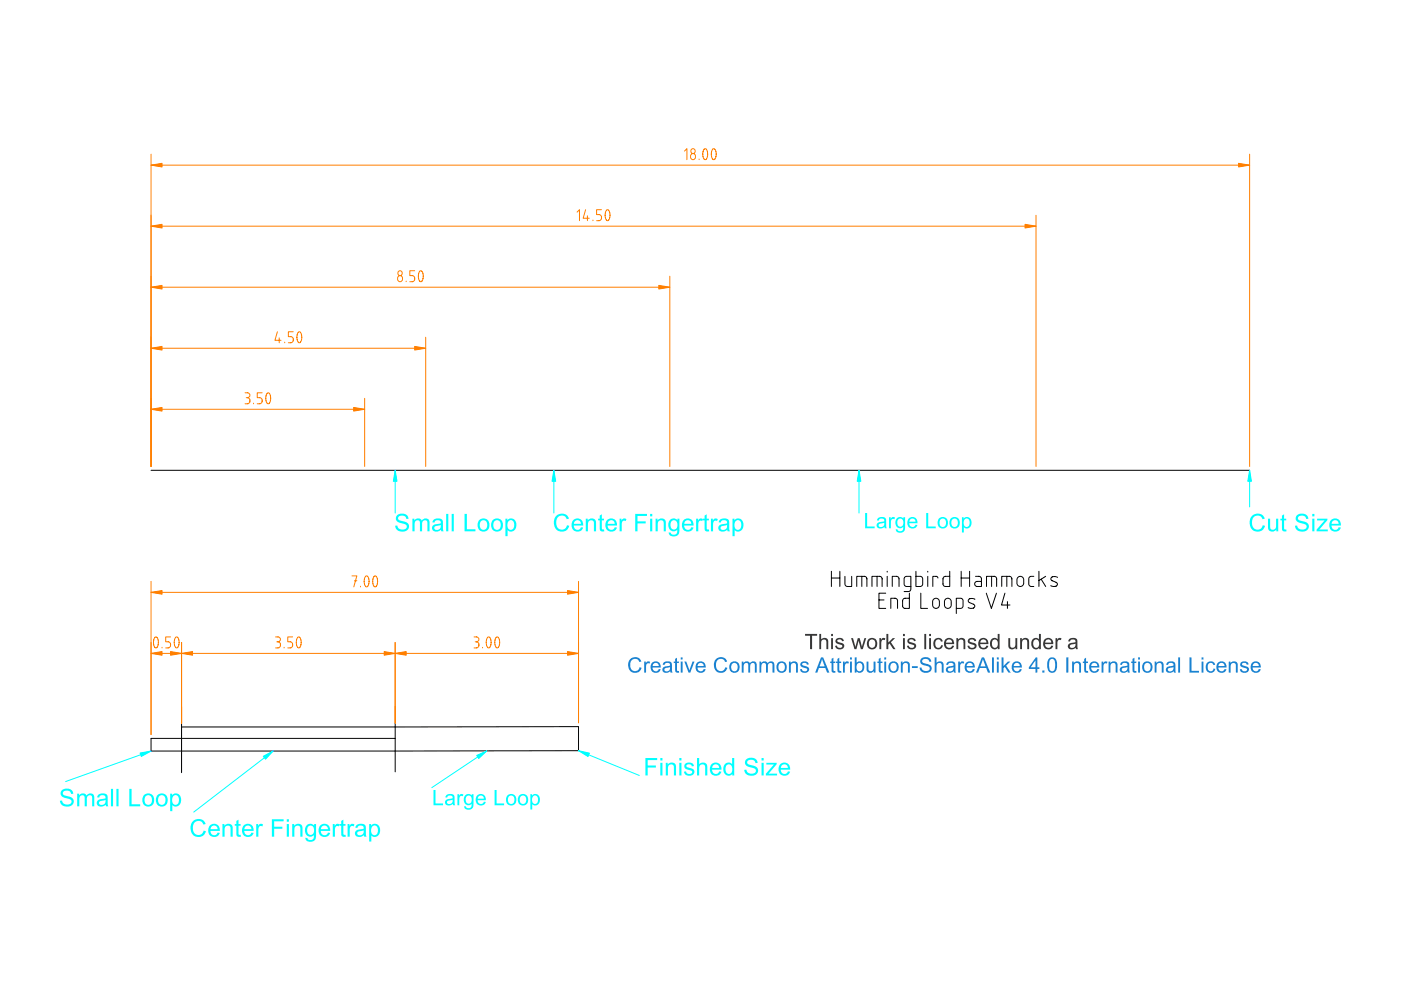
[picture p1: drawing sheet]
<svg xmlns="http://www.w3.org/2000/svg" width="297mm" height="210mm" viewBox="0 0 297 210" stroke-linecap="round" stroke-linejoin="round" font-family="sans-serif">
<path d="M32 99.7h232.9M38.5 154.1h84.2v5.1h-90.7v-2.6h51.8M38.5 149.8v14M83.8 149.8v13.9" fill="none" stroke="#000" stroke-width=".21"/>
<path d="M32 35h232.9" fill="none" stroke="#ff7f00" stroke-width=".21"/>
<path d="M32 35l2.4-.4v.8z" fill="#ff7f00"/>
<path d="M32 35l2.4-.4v.8z" fill="#ff7f00" stroke="#ff7f00" stroke-width=".21"/>
<path d="M262.6 34.6l2.3 .4-2.3 .4z" fill="#ff7f00"/>
<path d="M262.6 34.6l2.3 .4-2.3 .4z" fill="#ff7f00" stroke="#ff7f00" stroke-width=".21"/>
<g fill="none" stroke="#ff7f00" stroke-width=".21">
<path d="M32 32.7v66.2M145.1 32l.5-.5v2.4M146.5 32.8a.57 .57 0 0 1 .8 0 .57 .57 0 0 1 0 .8 .57 .57 0 0 1-.8 0zM148.2 33.7v.2M149.3 31.7l.4-.1 .3 .7-.1 1.1-.4 .5-.3-.3-.2-.6 .1-.8zM151.1 31.7l.4-.1 .3 .7-.1 1.1-.4 .5-.3-.3-.2-.6 .1-.8zM264.9 32.7v66.2M32 125.6h90.7"/>
<circle cx="147" cy="32.1" r=".49"/>
</g>
<path d="M32 125.6l2.4-.4v.8z" fill="#ff7f00"/>
<path d="M32 125.6l2.4-.4v.8z" fill="#ff7f00" stroke="#ff7f00" stroke-width=".21"/>
<path d="M120.3 125.2l2.4 .4-2.4 .4z" fill="#ff7f00"/>
<path d="M120.3 125.2l2.4 .4-2.4 .4z" fill="#ff7f00" stroke="#ff7f00" stroke-width=".21"/>
<path d="M32 123.3v32.4M32 138.5h6.5M74.6 122.1h1.1l-.7 2.3M75.1 123.1h.6M76.4 124.3v.1M77.5 122.2l.4-.1 .3 .8-.1 1.1-.4 .4-.3-.3-.2-.5 .1-.9zM79.3 122.2l.4-.1 .3 .8v1.1l-.5 .4-.3-.3-.2-.5 .1-.9zM122.7 123.3v30" fill="none" stroke="#ff7f00" stroke-width=".21"/>
<path d="M32 138.5l2.4-.4v.8z" fill="#ff7f00"/>
<path d="M32 138.5l2.4-.4v.8z" fill="#ff7f00" stroke="#ff7f00" stroke-width=".21"/>
<path d="M36.2 138.1l2.3 .4-2.3 .4z" fill="#ff7f00"/>
<path d="M36.2 138.1l2.3 .4-2.3 .4z" fill="#ff7f00" stroke="#ff7f00" stroke-width=".21"/>
<path d="M32 136.2v19.5M32.8 135.2l.4-.1 .4 .8-.1 1-.4 .5-.4-.3-.1-.5v-.9zM34.4 137.2v.2M36.2 135h-1.1v1.1h.5a.66 .66 0 0 1 .6 .6 .66 .66 0 0 1-.6 .7h-.5M37.2 135.2l.4-.1 .4 .8-.1 1-.4 .5-.4-.3-.1-.5v-.9zM38.5 136.2v17.1M38.5 138.5h45.3" fill="none" stroke="#ff7f00" stroke-width=".21"/>
<path d="M38.5 138.5l2.3-.4v.8z" fill="#ff7f00"/>
<path d="M38.5 138.5l2.3-.4v.8z" fill="#ff7f00" stroke="#ff7f00" stroke-width=".21"/>
<path d="M81.5 138.1l2.3 .4-2.3 .4z" fill="#ff7f00"/>
<path d="M81.5 138.1l2.3 .4-2.3 .4z" fill="#ff7f00" stroke="#ff7f00" stroke-width=".21"/>
<path d="M38.5 136.2v17.1M58.4 135h.5a.52 .52 0 0 1 .6 .6 .52 .52 0 0 1-.6 .5M58.7 136.1h.2M58.9 136.1a.66 .66 0 0 1 .6 .6 .66 .66 0 0 1-.6 .7h-.5M60.2 137.2v.2M62 135h-1v1.1h.5a.66 .66 0 0 1 .6 .6 .66 .66 0 0 1-.6 .7h-.5M63.1 135.2l.4-.1 .3 .8v1l-.5 .5-.3-.3-.2-.5 .1-.9zM83.8 136.2v17.1M83.8 138.5h38.9" fill="none" stroke="#ff7f00" stroke-width=".21"/>
<path d="M83.8 138.5l2.3-.4v.8z" fill="#ff7f00"/>
<path d="M83.8 138.5l2.3-.4v.8z" fill="#ff7f00" stroke="#ff7f00" stroke-width=".21"/>
<path d="M120.3 138.1l2.4 .4-2.4 .4z" fill="#ff7f00"/>
<path d="M120.3 138.1l2.4 .4-2.4 .4z" fill="#ff7f00" stroke="#ff7f00" stroke-width=".21"/>
<path d="M83.8 136.2v17.1M100.5 135h.5a.52 .52 0 0 1 .5 .6 .52 .52 0 0 1-.5 .5M100.8 136.1h.2M101 136.1a.66 .66 0 0 1 .6 .6 .66 .66 0 0 1-.6 .7h-.5M102.3 137.2v.2M103.4 135.2l.3-.1 .4 .8-.1 1-.4 .5-.3-.3-.2-.5v-.9zM105.2 135.2l.4-.1 .3 .8-.1 1-.4 .5-.3-.3-.2-.5 .1-.9zM122.7 136.2v17.1" fill="none" stroke="#ff7f00" stroke-width=".21"/>
<g fill="none" stroke="#000" stroke-width=".21">
<path d="M176.3 121.1v3.2M176.3 122.6h1.8M178.1 121.1v3.2M179.1 122.2v1.6l.1 .3 .5 .2h.9v-2.1M181.7 124.3v-2.1l1.8 .1 .3 .4v1.6M182.7 122.2v2.1M184.9 124.3v-2.1l1.9 .1 .2 .4v1.6M186 122.2v2.1M186.4 127.2h1M187.8 125.8h-1.4v3.2h1.4M188.1 121.1v.2M188.1 122.2v2.1"/>
<path d="M188.9 129v-2.2h.9l.4 .3 .1 1.9M189.2 124.3v-2.1h.9l.4 .3 .1 1.8M192.8 125.8v3.2l-1.2-.1-.2-.4v-1.4l.5-.3h.9M193.1 124.3h-.9l-.4-.2-.1-1.4 .3-.4 1.1-.1v2.7l-.2 .5h-1.2M194.2 121.1v3.2h1.2l.2-.5v-1.3l-.5-.3h-.9M195.2 125.8v3.2h1.5M196.7 121.1v.2M196.7 122.2v2.1M197.9 127.1a.72 .72 0 0 1 .8-.2 .72 .72 0 0 1 .5 .7v.7a.72 .72 0 0 1-.7 .7 .72 .72 0 0 1-.8-.7v-.7zM198.9 122.6l-.2-.4h-.9v2.1M200.5 127.1a.72 .72 0 0 1 .7-.2 .72 .72 0 0 1 .5 .7v.7a.72 .72 0 0 1-.7 .7 .72 .72 0 0 1-.8-.7v-.7zM201.4 121.1v3.2h-1.2l-.3-.5 .1-1.3 .5-.3h.9"/>
<path d="M202.8 129h.8l.5-.3 .1-1.3-.3-.5-1.1-.1v3.3M203.8 122.6h1.8M203.8 121.1v3.2M205.6 121.1v3.2M206.7 127l-.8-.1-.6 .3 .1 .5 1 .4a.5 .5 0 0 1 .2 .7 .5 .5 0 0 1-.7 .2l-.6-.2M206.8 122.2l1 .1 .3 .4v1.6h-.9a.54 .54 0 0 1-.5-.5 .54 .54 0 0 1 .5-.5h.9M209.1 125.8l1.1 3.2 1.1-3.2M209.2 124.3v-2.1h1.6l.4 .3 .1 1.8M210.2 122.2v2.1M212.4 124.3v-2.1l1.9 .1 .2 .4v1.6M213.1 125.8l-.8 2.5h1.8M213.5 122.2v2.1"/>
<path d="M213.6 127.6v1.4M215.8 122.4a.72 .72 0 0 1 .8-.1 .72 .72 0 0 1 .4 .6v.7a.72 .72 0 0 1-.7 .7 .72 .72 0 0 1-.7-.7v-.7zM219.2 122.2l-.8 .1-.3 .4 .1 1.4 .5 .2h.5M220.3 121.1v3.2M220.7 122.8l1 1.5M221.7 122.2l-1.4 .9M224.2 122.4l-.8-.2-.6 .3 .1 .5 1 .5a.5 .5 0 0 1 .2 .6 .5 .5 0 0 1-.7 .2l-.6-.1"/>
</g>
<path d="M170.7 134.4h2.5v.4h-1v2.8h-.5v-2.8h-1zM173.7 134.4h.4v1.2a.84 .84 0 0 1 1-.3 .84 .84 0 0 1 .5 .9v1.4h-.4v-1.4a.57 .57 0 0 0-.7-.6 .57 .57 0 0 0-.4 .8v1.2h-.4zM176.2 134.4h.4v.5h-.4zM176.2 135.3h.4v2.3h-.4zM177.3 135.5a1 1 0 0 1 1.6 .4l-.4 .1a.46 .46 0 0 0-.5-.5 .46 .46 0 0 0-.4 .6l.2 .1a1 1 0 0 1 1.2 .9 1.04 1.04 0 0 1-1.1 .6 1.04 1.04 0 0 1-.8-.8h.4a.56 .56 0 0 0 .5 .5 .56 .56 0 0 0 .6-.5l-.1-.1a1.45 1.45 0 0 1-1.4-.9zM180.5 135.3h.4l.5 1.8 .5-1.8h.4l.4 1.8 .6-1.8h.4l-.8 2.3h-.4l-.4-1.8-.5 1.8h-.4zM184.2 135.5a1.17 1.17 0 0 1 1.6 .2 1.17 1.17 0 0 1-.2 1.7 1.17 1.17 0 0 1-1.6-.2l-.2-1zM184.4 135.8a.86 .86 0 0 0-.2 1.1 .86 .86 0 0 0 1 .4 .87 .87 0 0 0 .4-1.1 .87 .87 0 0 0-1.1-.5zM186.4 135.3h.4v.4l.3-.4h.4l.2 .1-.1 .3a.52 .52 0 0 0-.6 .1 .52 .52 0 0 0-.2 .6v1.2h-.4zM187.9 134.4h.4v1.8l1-.9h.5l-.9 .9 1 1.4h-.5l-.8-1.2-.3 .3v.9h-.4zM191.5 134.4h.3v.5h-.3zM191.5 135.3h.3v2.3h-.3zM192.5 135.5a1 1 0 0 1 1.7 .4l-.4 .1a.46 .46 0 0 0-.5-.5 .46 .46 0 0 0-.4 .6l.2 .1a1 1 0 0 1 1.1 .9 1.04 1.04 0 0 1-1 .6 1.04 1.04 0 0 1-.9-.8h.4a.56 .56 0 0 0 .6 .5 .56 .56 0 0 0 .5-.5l-.1-.1a1.45 1.45 0 0 1-1.3-.9zM196 134.4h.4v3.2h-.4zM197 134.4h.4v.5h-.4zM197 135.3h.4v2.3h-.4zM198.2 135.5a1 1 0 0 1 1.7 .5h-.4a.64 .64 0 0 0-.8-.4 .64 .64 0 0 0-.4 .9 .65 .65 0 0 0 .4 .8 .65 .65 0 0 0 .8-.5h.4a1.06 1.06 0 0 1-1.3 .8 1.06 1.06 0 0 1-.7-1.4zM200.4 135.6a1.09 1.09 0 0 1 1.3-.2 1.09 1.09 0 0 1 .6 1.2h-1.8a.68 .68 0 0 0 .6 .7 .68 .68 0 0 0 .8-.4h.4a1.15 1.15 0 0 1-1.6 .7 1.15 1.15 0 0 1-.5-1.6zM200.8 135.8l-.2 .4h1.3a.64 .64 0 0 0-.4-.6 .64 .64 0 0 0-.7 .2zM202.8 135.3h.3v.3a.83 .83 0 0 1 1-.3 .83 .83 0 0 1 .6 .9v1.4h-.4v-1.4a.57 .57 0 0 0-.7-.6 .57 .57 0 0 0-.4 .8v1.2h-.4zM205.3 135.5a1 1 0 0 1 1.7 .4l-.4 .1a.46 .46 0 0 0-.5-.5 .46 .46 0 0 0-.4 .6l.2 .1a1 1 0 0 1 1.1 .9 1.04 1.04 0 0 1-1 .6 1.04 1.04 0 0 1-.9-.8h.4a.56 .56 0 0 0 .6 .5 .56 .56 0 0 0 .5-.5l-.1-.1a1.45 1.45 0 0 1-1.3-.9zM207.7 135.6a1.09 1.09 0 0 1 1.3-.2 1.09 1.09 0 0 1 .6 1.2h-1.8a.68 .68 0 0 0 .5 .7 .68 .68 0 0 0 .8-.4h.4a1.15 1.15 0 0 1-1.5 .7 1.15 1.15 0 0 1-.5-1.6zM208 135.8l-.2 .4h1.3a.64 .64 0 0 0-.3-.6 .64 .64 0 0 0-.8 .2zM210.2 135.5a.88 .88 0 0 1 1.3 .1v-1.2h.4v3.2h-.3v-.3a1.05 1.05 0 0 1-1.4 .1 1.05 1.05 0 0 1-.3-1.4zM210.5 135.8a.86 .86 0 0 0-.2 1 .86 .86 0 0 0 1 .5 .94 .94 0 0 0 .3-1 .94 .94 0 0 0-.8-.7zM213.8 135.3h.4v1.3a.59 .59 0 0 0 .6 .8 .59 .59 0 0 0 .5-.8v-1.3h.4v2.3h-.4v-.3a.83 .83 0 0 1-1 .4 .83 .83 0 0 1-.5-1zM216.3 135.3h.3v.3a.83 .83 0 0 1 1.1-.3 .83 .83 0 0 1 .5 .9v1.4h-.4v-1.4a.57 .57 0 0 0-.7-.6 .57 .57 0 0 0-.4 .8v1.2h-.4zM219 135.5a.88 .88 0 0 1 1.3 .1v-1.2h.4v3.2h-.4v-.3a1.05 1.05 0 0 1-1.4 .1 1.05 1.05 0 0 1-.2-1.4zM219.2 135.8a.86 .86 0 0 0-.2 1 .86 .86 0 0 0 1 .5 .94 .94 0 0 0 .3-1 .94 .94 0 0 0-.8-.7zM221.5 135.6a1.09 1.09 0 0 1 1.3-.2 1.09 1.09 0 0 1 .5 1.2h-1.7a.68 .68 0 0 0 .5 .7 .68 .68 0 0 0 .8-.4h.4a1.15 1.15 0 0 1-1.6 .7 1.15 1.15 0 0 1-.5-1.6zM221.8 135.8l-.2 .4h1.3a.64 .64 0 0 0-.4-.6 .64 .64 0 0 0-.7 .2zM223.8 135.3h.3v.4l.3-.4h.5l.2 .1-.2 .3a.52 .52 0 0 0-.6 .1 .52 .52 0 0 0-.1 .6v1.2h-.4zM226.6 135.6a1 1 0 0 1 1.1-.4 1 1 0 0 1 .7 .9l.2 1.5h-.5v-.3a.96 .96 0 0 1-1.7-.3 .96 .96 0 0 1 1.2-.8h.2a.37 .37 0 0 0 .2-.5 .37 .37 0 0 0-.5-.1 .52 .52 0 0 0-.6 .4h-.4zM226.9 136.7a.42 .42 0 0 0 0 .6 .42 .42 0 0 0 .6 .1l.5-.4v-.5z" fill="#373737"/>
<path d="M133.7 139.7a1.4 1.4 0 0 1 2.3 .6l-.4 .1a1.02 1.02 0 0 0-1.3-.7 1.02 1.02 0 0 0-.7 1.3 1.03 1.03 0 0 0 .7 1.2 1.03 1.03 0 0 0 1.3-.7l.4 .1a1.49 1.49 0 0 1-1.9 1 1.49 1.49 0 0 1-.9-2zM136.6 140.3h.3v.3l.3-.3 .4-.1 .2 .1-.1 .4a.52 .52 0 0 0-.6 .1 .52 .52 0 0 0-.1 .6v1.2h-.4zM138.2 140.5a1.09 1.09 0 0 1 1.3-.2 1.09 1.09 0 0 1 .6 1.2h-1.8a.68 .68 0 0 0 .6 .8 .68 .68 0 0 0 .8-.4h.4a1.15 1.15 0 0 1-1.6 .6 1.15 1.15 0 0 1-.5-1.6zM138.6 140.7l-.2 .5h1.3a.64 .64 0 0 0-.4-.6 .64 .64 0 0 0-.7 .1zM140.7 140.5a1 1 0 0 1 1.1-.3 1 1 0 0 1 .7 .9l.1 1.5h-.4l-.1-.3a.96 .96 0 0 1-1.7-.3 .96 .96 0 0 1 1.2-.8h.3a.37 .37 0 0 0 .1-.5 .37 .37 0 0 0-.5-.2 .52 .52 0 0 0-.6 .5l-.4-.1zM141 141.7a.42 .42 0 0 0 0 .6 .42 .42 0 0 0 .5 0l.5-.3 .1-.6zM143.1 139.7l.4-.2v.8h.4v.3h-.4v1.3a.27 .27 0 0 0 .1 .3 .27 .27 0 0 0 .3 .1l.1 .3a.58 .58 0 0 1-.7 0 .58 .58 0 0 1-.2-.7v-1.3h-.2v-.3h.2zM144.3 139.4h.4v.4h-.4zM144.3 140.3h.4v2.3h-.4zM145.1 140.3h.4l.7 1.8 .6-1.8h.4l-.8 2.3h-.4zM147.8 140.5a1.09 1.09 0 0 1 1.3-.2 1.09 1.09 0 0 1 .5 1.2h-1.7a.68 .68 0 0 0 .5 .8 .68 .68 0 0 0 .8-.4h.4a1.15 1.15 0 0 1-1.6 .6 1.15 1.15 0 0 1-.5-1.6zM148.1 140.7l-.2 .5h1.3a.64 .64 0 0 0-.4-.6 .64 .64 0 0 0-.7 .1zM151.9 139.7a1.4 1.4 0 0 1 2.3 .6l-.5 .1a1.02 1.02 0 0 0-1.2-.7 1.02 1.02 0 0 0-.7 1.3 1.03 1.03 0 0 0 .7 1.2 1.03 1.03 0 0 0 1.3-.7l.4 .1a1.49 1.49 0 0 1-1.9 1 1.49 1.49 0 0 1-.9-2zM155 140.5a1.17 1.17 0 0 1 1.6 .2 1.17 1.17 0 0 1-.2 1.6 1.17 1.17 0 0 1-1.6-.1l-.2-1.1zM155.2 140.8a.86 .86 0 0 0-.2 1 .86 .86 0 0 0 1.1 .4 .87 .87 0 0 0 .3-1.1 .87 .87 0 0 0-1-.5zM157.3 140.3h.3v.3a.79 .79 0 0 1 1.4 0 .76 .76 0 0 1 .9-.4 .76 .76 0 0 1 .5 .8v1.6h-.4v-1.5a.51 .51 0 0 0-.5-.5 .51 .51 0 0 0-.4 .6v1.4h-.4v-1.5a.54 .54 0 0 0-.7-.5 .54 .54 0 0 0-.3 .8v1.2h-.4zM161 140.3h.4v.3a.79 .79 0 0 1 1.3 0 .76 .76 0 0 1 .9-.4 .76 .76 0 0 1 .6 .8v1.6h-.4v-1.5a.51 .51 0 0 0-.6-.5 .51 .51 0 0 0-.4 .6v1.4h-.4v-1.5a.54 .54 0 0 0-.7-.5 .54 .54 0 0 0-.3 .8v1.2h-.4zM165 140.5a1.17 1.17 0 0 1 1.6 .2 1.17 1.17 0 0 1-.2 1.6 1.17 1.17 0 0 1-1.6-.1l-.2-1.1zM165.2 140.8a.86 .86 0 0 0-.1 1 .86 .86 0 0 0 1 .4 .87 .87 0 0 0 .3-1.1 .87 .87 0 0 0-1-.5zM167.3 140.3h.3v.3a.83 .83 0 0 1 1-.4 .83 .83 0 0 1 .6 1v1.4h-.4v-1.4a.57 .57 0 0 0-.7-.6 .57 .57 0 0 0-.4 .7v1.3h-.4zM169.8 140.5a1 1 0 0 1 1.7 .4h-.4a.46 .46 0 0 0-.5-.4 .46 .46 0 0 0-.4 .5l.2 .1a1 1 0 0 1 1.1 1 1.04 1.04 0 0 1-1 .6 1.04 1.04 0 0 1-.9-.8l.4-.1a.56 .56 0 0 0 .6 .5 .56 .56 0 0 0 .5-.5h-.1a1.45 1.45 0 0 1-1.3-.9zM174.1 139.4h.4l1.3 3.2h-.4l-.4-1h-1.4l-.3 1h-.5zM174.3 139.7l-.5 1.6h1.1zM176.3 139.7l.4-.2v.8h.4v.3h-.4v1.3a.27 .27 0 0 0 .1 .3 .27 .27 0 0 0 .3 .1l.1 .3a.58 .58 0 0 1-.7 0 .58 .58 0 0 1-.2-.7v-1.3h-.3v-.3h.3zM177.6 139.7l.3-.2v.8h.4v.3h-.4v1.3a.27 .27 0 0 0 .1 .3 .27 .27 0 0 0 .3 .1l.1 .3a.58 .58 0 0 1-.7 0 .58 .58 0 0 1-.1-.7v-1.3h-.3v-.3h.3zM178.7 140.3h.4v.3l.2-.3 .5-.1 .2 .1-.1 .4a.52 .52 0 0 0-.7 .1 .52 .52 0 0 0-.1 .6v1.2h-.4zM180.2 139.4h.4v.4h-.4zM180.2 140.3h.4v2.3h-.4zM181.2 139.4h.4v1.1a1.06 1.06 0 0 1 1.4 .1 1.06 1.06 0 0 1 .2 1.3 .9 .9 0 0 1-.7 .7 .9 .9 0 0 1-.9-.3v.3h-.4zM181.8 140.8a.9 .9 0 0 0-.2 .9 .9 .9 0 0 0 .8 .6 .92 .92 0 0 0 .5-1 .92 .92 0 0 0-.8-.7zM183.7 140.3h.4v1.3a.59 .59 0 0 0 .6 .7 .59 .59 0 0 0 .5-.8v-1.2h.4v2.3h-.3v-.3a.83 .83 0 0 1-1 .3 .83 .83 0 0 1-.6-.9zM186.3 139.7l.4-.2v.8h.4v.3h-.4v1.3a.27 .27 0 0 0 .1 .3 .27 .27 0 0 0 .3 .1l.1 .3a.58 .58 0 0 1-.7 0 .58 .58 0 0 1-.2-.7v-1.3h-.3v-.3h.3zM187.5 139.4h.4v.4h-.4zM187.5 140.3h.4v2.3h-.4zM188.7 140.5a1.17 1.17 0 0 1 1.6 .2 1.17 1.17 0 0 1-.1 1.6 1.17 1.17 0 0 1-1.7-.1l-.1-1.1zM189 140.8a.86 .86 0 0 0-.2 1 .86 .86 0 0 0 1 .4 .87 .87 0 0 0 .4-1.1 .87 .87 0 0 0-1.1-.5zM191 140.3h.4v.3a.83 .83 0 0 1 1-.4 .83 .83 0 0 1 .5 1v1.4h-.4v-1.4a.57 .57 0 0 0-.6-.6 .57 .57 0 0 0-.5 .7v1.3h-.4zM193.3 141.2h1.3v.4h-1.3zM195.3 139.6a1.27 1.27 0 0 1 2.1 .7h-.4a.8 .8 0 0 0-.7-.6 .8 .8 0 0 0-.8 .5 1.78 1.78 0 0 0 1.5 .7 .94 .94 0 0 1 .5 1.2 .94 .94 0 0 1-1.2 .6 1.18 1.18 0 0 1-1.3-1.1l.4-.1a.93 .93 0 0 0 .8 .8 .93 .93 0 0 0 .9-.6 1.87 1.87 0 0 0-1.5-.8 .78 .78 0 0 1-.3-1.3zM198.2 139.4h.4v1.1a.84 .84 0 0 1 .9-.3 .84 .84 0 0 1 .6 .9v1.5h-.4v-1.5a.57 .57 0 0 0-.7-.5 .57 .57 0 0 0-.4 .7v1.3h-.4zM200.8 140.5a1 1 0 0 1 1.1-.3 1 1 0 0 1 .7 .9l.1 1.5h-.4l-.1-.3a.96 .96 0 0 1-1.7-.3 .96 .96 0 0 1 1.2-.8h.3a.37 .37 0 0 0 .1-.5 .37 .37 0 0 0-.5-.2 .52 .52 0 0 0-.6 .5l-.4-.1zM201.1 141.7a.42 .42 0 0 0 0 .6 .42 .42 0 0 0 .5 0l.5-.3 .1-.6zM203.2 140.3h.3v.3l.3-.3 .4-.1 .2 .1-.1 .4a.52 .52 0 0 0-.6 .1 .52 .52 0 0 0-.1 .6v1.2h-.4zM204.8 140.5a1.09 1.09 0 0 1 1.3-.2 1.09 1.09 0 0 1 .6 1.2h-1.8a.68 .68 0 0 0 .5 .8 .68 .68 0 0 0 .9-.4h.4a1.15 1.15 0 0 1-1.6 .6 1.15 1.15 0 0 1-.5-1.6zM205.2 140.7l-.2 .5h1.3a.64 .64 0 0 0-.4-.6 .64 .64 0 0 0-.7 .1zM208.2 139.4h.4l1.4 3.2h-.5l-.4-1h-1.4l-.3 1h-.5zM208.4 139.7l-.5 1.6h1.1zM210.3 139.4h.4v3.2h-.4zM211.3 139.4h.4v.4h-.4zM211.3 140.3h.4v2.3h-.4zM212.4 139.4h.4v1.8l.9-.9h.5l-.9 .8 1 1.5h-.5l-.8-1.2-.2 .3v.9h-.4zM214.8 140.5a1.09 1.09 0 0 1 1.3-.2 1.09 1.09 0 0 1 .5 1.2h-1.7a.68 .68 0 0 0 .5 .8 .68 .68 0 0 0 .8-.4h.4a1.15 1.15 0 0 1-1.5 .6 1.15 1.15 0 0 1-.5-1.6zM215.1 140.7l-.2 .5h1.3a.64 .64 0 0 0-.4-.6 .64 .64 0 0 0-.7 .1zM219.6 139.4h.3v2.1h.5v.3h-.5v.8h-.4v-.8h-1.4v-.3zM219.5 140l-1 1.5h1zM221 142.2h.4v.4h-.4zM222.5 139.6a1.07 1.07 0 0 1 1.2 0 1.07 1.07 0 0 1 .4 1.1 1.62 1.62 0 0 1-.8 1.9 1.22 1.22 0 0 1-1.3-1.6l.1-.9zM222.8 139.8a2.43 2.43 0 0 0-.1 2.4 .68 .68 0 0 0 .8-.1 .68 .68 0 0 0 .2-.7v-.7a.69 .69 0 0 0-.2-.8 .69 .69 0 0 0-.7-.1zM226.1 139.4h.4v3.2h-.4zM227.3 140.3h.4v.3a.83 .83 0 0 1 1-.4 .83 .83 0 0 1 .5 1v1.4h-.4v-1.4a.57 .57 0 0 0-.6-.6 .57 .57 0 0 0-.5 .7v1.3h-.4zM229.9 139.7l.4-.2v.8h.4v.3h-.4v1.3a.27 .27 0 0 0 .1 .3 .27 .27 0 0 0 .3 .1v.3a.58 .58 0 0 1-.6 0 .58 .58 0 0 1-.2-.7v-1.3h-.3v-.3h.3zM231.2 140.5a1.09 1.09 0 0 1 1.3-.2 1.09 1.09 0 0 1 .6 1.2h-1.8a.68 .68 0 0 0 .5 .8 .68 .68 0 0 0 .9-.4h.4a1.15 1.15 0 0 1-1.6 .6 1.15 1.15 0 0 1-.5-1.6zM231.6 140.7l-.2 .5h1.3a.64 .64 0 0 0-.4-.6 .64 .64 0 0 0-.7 .1zM233.5 140.3h.4v.3l.3-.3 .4-.1 .2 .1-.1 .4a.52 .52 0 0 0-.6 .1 .52 .52 0 0 0-.2 .6v1.2h-.4zM235 140.3h.4v.3a.83 .83 0 0 1 1-.4 .83 .83 0 0 1 .5 1v1.4h-.4v-1.4a.57 .57 0 0 0-.6-.6 .57 .57 0 0 0-.5 .7v1.3h-.4zM237.7 140.5a1 1 0 0 1 1-.3 1 1 0 0 1 .7 .9l.2 1.5h-.5v-.3a.96 .96 0 0 1-1.7-.3 .96 .96 0 0 1 1.2-.8h.3a.37 .37 0 0 0 .1-.5 .37 .37 0 0 0-.5-.2 .52 .52 0 0 0-.6 .5l-.4-.1zM238 141.7a.42 .42 0 0 0 0 .6 .42 .42 0 0 0 .5 0l.5-.3v-.6zM240.1 139.7l.4-.2v.8h.4v.3h-.4v1.3a.27 .27 0 0 0 .1 .3 .27 .27 0 0 0 .3 .1l.1 .3a.58 .58 0 0 1-.7 0 .58 .58 0 0 1-.2-.7v-1.3h-.3v-.3h.3zM241.3 139.4h.4v.4h-.4zM241.3 140.3h.4v2.3h-.4zM242.5 140.5a1.17 1.17 0 0 1 1.7 .2 1.17 1.17 0 0 1-.2 1.6 1.17 1.17 0 0 1-1.7-.1l-.1-1.1zM242.8 140.8a.86 .86 0 0 0-.2 1 .86 .86 0 0 0 1 .4 .87 .87 0 0 0 .4-1.1 .87 .87 0 0 0-1.1-.5zM244.8 140.3h.4v.3a.83 .83 0 0 1 1-.4 .83 .83 0 0 1 .5 1v1.4h-.4v-1.4a.57 .57 0 0 0-.6-.6 .57 .57 0 0 0-.5 .7v1.3h-.4zM247.4 140.5a1 1 0 0 1 1.1-.3 1 1 0 0 1 .7 .9l.1 1.5h-.4l-.1-.3a.96 .96 0 0 1-1.6-.3 .96 .96 0 0 1 1.2-.8h.2a.37 .37 0 0 0 .1-.5 .37 .37 0 0 0-.5-.2 .52 .52 0 0 0-.6 .5l-.4-.1zM247.7 141.7a.42 .42 0 0 0 0 .6 .42 .42 0 0 0 .6 0l.4-.3 .1-.6zM249.8 139.4h.4v3.2h-.4zM252.2 139.4h.4v2.8h1.6v.4h-2zM254.7 139.4h.4v.4h-.4zM254.7 140.3h.4v2.3h-.4zM256 140.5a1 1 0 0 1 1.6 .5h-.3a.64 .64 0 0 0-.9-.4 .64 .64 0 0 0-.4 .8 .65 .65 0 0 0 .5 .9 .65 .65 0 0 0 .8-.5h.4a1.06 1.06 0 0 1-1.4 .8 1.06 1.06 0 0 1-.6-1.4zM258.2 140.5a1.09 1.09 0 0 1 1.3-.2 1.09 1.09 0 0 1 .5 1.2h-1.7a.68 .68 0 0 0 .5 .8 .68 .68 0 0 0 .8-.4h.4a1.15 1.15 0 0 1-1.5 .6 1.15 1.15 0 0 1-.5-1.6zM258.5 140.7l-.2 .5h1.3a.64 .64 0 0 0-.4-.6 .64 .64 0 0 0-.7 .1zM260.5 140.3h.4v.3a.83 .83 0 0 1 1-.4 .83 .83 0 0 1 .5 1v1.4h-.4v-1.4a.57 .57 0 0 0-.6-.6 .57 .57 0 0 0-.5 .7v1.3h-.4zM263.1 140.5a1 1 0 0 1 1.6 .4h-.4a.46 .46 0 0 0-.5-.4 .46 .46 0 0 0-.4 .5l.2 .1a1 1 0 0 1 1.2 1 1.04 1.04 0 0 1-1 .6 1.04 1.04 0 0 1-.9-.8l.4-.1a.56 .56 0 0 0 .5 .5 .56 .56 0 0 0 .6-.5h-.1a1.45 1.45 0 0 1-1.4-.9zM265.5 140.5a1.09 1.09 0 0 1 1.3-.2 1.09 1.09 0 0 1 .5 1.2h-1.7a.68 .68 0 0 0 .5 .8 .68 .68 0 0 0 .8-.4h.4a1.15 1.15 0 0 1-1.6 .6 1.15 1.15 0 0 1-.5-1.6zM265.8 140.7l-.2 .5h1.3a.64 .64 0 0 0-.4-.6 .64 .64 0 0 0-.7 .1z" fill="#1982d1"/>
<path d="M32 86.8h45.3" fill="none" stroke="#ff7f00" stroke-width=".21"/>
<path d="M32 86.8l2.4-.4v.8z" fill="#ff7f00"/>
<path d="M32 86.8l2.4-.4v.8z" fill="#ff7f00" stroke="#ff7f00" stroke-width=".21"/>
<path d="M75 86.4l2.3 .4-2.3 .4z" fill="#ff7f00"/>
<path d="M75 86.4l2.3 .4-2.3 .4z" fill="#ff7f00" stroke="#ff7f00" stroke-width=".21"/>
<path d="M32 73.8h58.3M32 84.4v14.5M52 83.3h.5a.52 .52 0 0 1 .5 .5 .52 .52 0 0 1-.5 .5M52.2 84.3h.3M52.5 84.3a.66 .66 0 0 1 .5 .7 .66 .66 0 0 1-.5 .6h-.5M53.8 85.5v.1M55.6 83.3h-1.1v1h.6a.66 .66 0 0 1 .5 .7 .66 .66 0 0 1-.5 .6h-.6M56.6 83.4l.4-.1 .4 .8-.1 1.1-.4 .4-.4-.3-.1-.5v-.9zM77.3 84.4v14.5" fill="none" stroke="#ff7f00" stroke-width=".21"/>
<path d="M32 73.8l2.4-.4v.8z" fill="#ff7f00"/>
<path d="M32 73.8l2.4-.4v.8z" fill="#ff7f00" stroke="#ff7f00" stroke-width=".21"/>
<path d="M87.9 73.4l2.4 .4-2.4 .4z" fill="#ff7f00"/>
<path d="M87.9 73.4l2.4 .4-2.4 .4z" fill="#ff7f00" stroke="#ff7f00" stroke-width=".21"/>
<path d="M32 71.5v27.4M32 60.9h110M58.8 70.3l-.5 1.9h1.3M59.2 71.6v1.1M60.4 72.5v.2M62.2 70.3h-1.1v1.1h.6a.66 .66 0 0 1 .5 .6 .66 .66 0 0 1-.5 .7h-.6M63.2 70.5l.4-.1 .4 .8-.1 1-.4 .5-.4-.3-.1-.5v-.9zM90.3 71.5v27.4" fill="none" stroke="#ff7f00" stroke-width=".21"/>
<path d="M32 60.9l2.4-.4v.8z" fill="#ff7f00"/>
<path d="M32 60.9l2.4-.4v.8z" fill="#ff7f00" stroke="#ff7f00" stroke-width=".21"/>
<path d="M139.7 60.5l2.3 .4-2.3 .4z" fill="#ff7f00"/>
<path d="M139.7 60.5l2.3 .4-2.3 .4z" fill="#ff7f00" stroke="#ff7f00" stroke-width=".21"/>
<g fill="none" stroke="#ff7f00" stroke-width=".21">
<path d="M32 58.6v40.3M32 48h187.7M84.4 58.7a.57 .57 0 0 1 .8 0 .57 .57 0 0 1 0 .8 .57 .57 0 0 1-.8 0zM86.1 59.6v.1M87.9 57.4h-1v1h.5a.66 .66 0 0 1 .5 .7 .66 .66 0 0 1-.5 .6h-.5M89 57.5l.4-.1 .3 .8-.1 1.1-.4 .4-.3-.3-.2-.5 .1-.9zM142 58.6v40.3"/>
<circle cx="84.8" cy="57.9" r=".49"/>
</g>
<path d="M32 48l2.4-.4v.7z" fill="#ff7f00"/>
<path d="M32 48l2.4-.4v.7z" fill="#ff7f00" stroke="#ff7f00" stroke-width=".21"/>
<path d="M217.3 47.6l2.4 .4-2.4 .3z" fill="#ff7f00"/>
<path d="M217.3 47.6l2.4 .4-2.4 .3z" fill="#ff7f00" stroke="#ff7f00" stroke-width=".21"/>
<path d="M32 45.6v53.3M122.3 45l.6-.5v2.3M124.2 44.5l-.6 1.8h1.3M124.5 45.8v1M125.7 46.7v.1M127.5 44.5h-1v1h.5a.66 .66 0 0 1 .5 .6 .66 .66 0 0 1-.5 .7h-.5M128.6 44.6l.4-.1 .3 .8-.1 1-.4 .5-.3-.3-.2-.5 .1-.9zM219.7 45.6v53.3" fill="none" stroke="#ff7f00" stroke-width=".21"/>
<path d="M264.9 99.7l.4 2.3h-.7z" fill="#0ff"/>
<path d="M264.9 99.7l.4 2.3h-.7z" fill="#0ff" stroke="#0ff" stroke-width=".21"/>
<path d="M264.9 99.7v7.8" fill="none" stroke="#0ff" stroke-width=".21"/>
<path d="M265.5 109.3a1.62 1.62 0 0 1 2.6 .7l-.4 .1a1.16 1.16 0 0 0-1.5-.7 1.16 1.16 0 0 0-.8 1.4 1.17 1.17 0 0 0 .9 1.4 1.17 1.17 0 0 0 1.4-.8l.5 .1a1.7 1.7 0 0 1-2.1 1.1 1.7 1.7 0 0 1-1.1-2.1l.2-.7zM268.8 110h.5v1.5a.67 .67 0 0 0 .7 .8 .67 .67 0 0 0 .6-.9v-1.4h.4v2.7h-.4v-.4a.95 .95 0 0 1-1.1 .4 .95 .95 0 0 1-.7-1.1zM271.8 109.3l.5-.3v1h.4v.3h-.4v1.6a.31 .31 0 0 0 .1 .3 .31 .31 0 0 0 .3 0l.1 .5a.67 .67 0 0 1-.8-.1 .67 .67 0 0 1-.2-.7v-1.6h-.3v-.3h.3zM275 109.2a1.45 1.45 0 0 1 2.4 .8h-.5a.93 .93 0 0 0-.8-.7 .93 .93 0 0 0-.9 .6l.3 .4a2.76 2.76 0 0 1 1.9 .9 1.22 1.22 0 0 1-1.6 1.5 1.26 1.26 0 0 1-1.2-1.2l.4-.1a1.06 1.06 0 0 0 .9 .9 1.06 1.06 0 0 0 1.1-.6 1.39 1.39 0 0 0-1.4-.8 .95 .95 0 0 1-.8-.6 .95 .95 0 0 1 .2-1.1zM278.2 109h.5v.5h-.5zM278.2 110h.5v2.7h-.5zM279.2 110h2.2v.3l-1.7 2h1.8v.4h-2.4v-.4l1.8-2h-1.7zM282.2 110.3a1.25 1.25 0 0 1 1.5-.2 1.25 1.25 0 0 1 .6 1.3h-2a.78 .78 0 0 0 .6 .9 .78 .78 0 0 0 .9-.5l.5 .1a1.31 1.31 0 0 1-1.8 .7 1.31 1.31 0 0 1-.6-1.9zM282.6 110.5l-.3 .6h1.5a.74 .74 0 0 0-.4-.8 .74 .74 0 0 0-.8 .2z" fill="#0ff"/>
<path d="M122.7 159.2l2.3 .5-.3 .7z" fill="#0ff"/>
<path d="M122.7 159.2l2.3 .5-.3 .7z" fill="#0ff" stroke="#0ff" stroke-width=".21"/>
<path d="M122.7 159.2l12.8 5.2" fill="none" stroke="#0ff" stroke-width=".21"/>
<path d="M136.8 160.7h2.5v.5h-2v1.1h1.8v.4h-1.8v1.7h-.5zM140 160.7h.5v.5h-.5zM140 161.7h.5v2.7h-.5zM141.2 161.7h.4v.4a.96 .96 0 0 1 1.1-.4 .96 .96 0 0 1 .6 1.1v1.6h-.4v-1.6a.66 .66 0 0 0-.8-.7 .66 .66 0 0 0-.5 .9v1.4h-.4zM144 160.7h.5v.5h-.5zM144 161.7h.5v2.7h-.5zM145.3 162a1.15 1.15 0 0 1 1.8 .4l-.4 .1a.56 .56 0 0 0-.6-.5 .56 .56 0 0 0-.5 .6l.1 .1a1.57 1.57 0 0 1 1.5 .9 1.14 1.14 0 0 1-1.1 .9 1.14 1.14 0 0 1-1.1-.9l.5-.1a.64 .64 0 0 0 .6 .6 .64 .64 0 0 0 .6-.6l-.2-.1a1.53 1.53 0 0 1-1.4-1zM147.8 160.7h.4v1.3a.95 .95 0 0 1 1.2-.3 .95 .95 0 0 1 .6 1v1.7h-.5v-1.7a.66 .66 0 0 0-.8-.6 .66 .66 0 0 0-.5 .9v1.4h-.4zM150.8 162.1a1.25 1.25 0 0 1 1.5-.3 1.25 1.25 0 0 1 .7 1.4h-2a.78 .78 0 0 0 .6 .9 .78 .78 0 0 0 .9-.5h.5a1.31 1.31 0 0 1-1.8 .7 1.31 1.31 0 0 1-.6-1.8zM151.2 162.3l-.2 .5h1.5a.74 .74 0 0 0-.5-.7 .74 .74 0 0 0-.8 .2zM153.7 162a1 1 0 0 1 1.5 0v-1.3h.5v3.7h-.4v-.3a1.15 1.15 0 0 1-1.5 .1 1.15 1.15 0 0 1-.4-1.4zM154 162.3a1.04 1.04 0 0 0-.2 1.1 1.04 1.04 0 0 0 .9 .7 1.14 1.14 0 0 0 .6-1.1 1.14 1.14 0 0 0-.8-.9zM158.2 161a1.45 1.45 0 0 1 2.4 .8h-.4a.93 .93 0 0 0-.9-.7 .93 .93 0 0 0-.9 .5l.3 .5a2.76 2.76 0 0 1 2 .9 1.22 1.22 0 0 1-1.6 1.5 1.26 1.26 0 0 1-1.3-1.3h.5a1.06 1.06 0 0 0 .9 .8 1.06 1.06 0 0 0 1.1-.6 1.39 1.39 0 0 0-1.4-.8 .96 .96 0 0 1-.9-.6 .96 .96 0 0 1 .2-1zM161.5 160.7h.4v.5h-.4zM161.5 161.7h.4v2.7h-.4zM162.5 161.7h2.2v.3l-1.8 2h1.8v.4h-2.3v-.4l1.7-1.9h-1.6zM165.4 162.1a1.25 1.25 0 0 1 1.5-.3 1.25 1.25 0 0 1 .6 1.4h-2a.78 .78 0 0 0 .6 .9 .78 .78 0 0 0 .9-.5h.5a1.31 1.31 0 0 1-1.8 .7 1.31 1.31 0 0 1-.5-1.8zM165.8 162.3l-.2 .5h1.5a.74 .74 0 0 0-.5-.7 .74 .74 0 0 0-.8 .2z" fill="#0ff"/>
<path d="M83.8 99.7l.4 2.3h-.8z" fill="#0ff"/>
<path d="M83.8 99.7l.4 2.3h-.8z" fill="#0ff" stroke="#0ff" stroke-width=".21"/>
<path d="M83.8 99.7v9.1" fill="none" stroke="#0ff" stroke-width=".21"/>
<path d="M117.4 99.7l.4 2.3h-.8z" fill="#0ff"/>
<path d="M117.4 99.7l.4 2.3h-.8z" fill="#0ff" stroke="#0ff" stroke-width=".21"/>
<path d="M117.4 99.7v9.1" fill="none" stroke="#0ff" stroke-width=".21"/>
<path d="M182.1 99.7l.4 2.3h-.8z" fill="#0ff"/>
<path d="M182.1 99.7l.4 2.3h-.8z" fill="#0ff" stroke="#0ff" stroke-width=".21"/>
<path d="M182.1 99.7v9.1" fill="none" stroke="#0ff" stroke-width=".21"/>
<g fill="#0ff">
<path d="M84.2 109.2a1.45 1.45 0 0 1 2.4 .8h-.5a.93 .93 0 0 0-.8-.7 .93 .93 0 0 0-.9 .6l.3 .4a2.76 2.76 0 0 1 2 .9 1.22 1.22 0 0 1-1.7 1.5 1.26 1.26 0 0 1-1.2-1.2l.4-.1a1.06 1.06 0 0 0 1 .9 1.06 1.06 0 0 0 1.1-.6 1.39 1.39 0 0 0-1.4-.8 .96 .96 0 0 1-.9-.6 .96 .96 0 0 1 .2-1.1zM87.4 110h.4v.4a.91 .91 0 0 1 1.6 0 .87 .87 0 0 1 1-.5 .87 .87 0 0 1 .7 .9v1.9h-.5v-1.7a.59 .59 0 0 0-.6-.7 .59 .59 0 0 0-.5 .8v1.6h-.5v-1.8a.58 .58 0 0 0-.6-.6 .58 .58 0 0 0-.5 .7v1.7h-.5zM92 110.2a1.3 1.3 0 0 1 1.9 .3l.2 2.2h-.5l-.1-.4a1.1 1.1 0 0 1-1.9-.4 1.1 1.1 0 0 1 1.4-.8l.5-.1a.68 .68 0 0 0-.6-.7 .68 .68 0 0 0-.8 .5l-.4-.1zM92.2 111.6a.49 .49 0 0 0 0 .7 .49 .49 0 0 0 .7 0 .83 .83 0 0 0 .6-1zM94.6 109h.5v3.7h-.5zM95.8 109h.4v3.7h-.4zM98.5 109h.5v3.2h1.8v.5h-2.3zM101.7 110.2a1.36 1.36 0 0 1 2.1 .8 1.36 1.36 0 0 1-1.6 1.7 1.47 1.47 0 0 1-.5-2.5zM101.9 110.5a.99 .99 0 0 0-.1 1.3 .99 .99 0 0 0 1.1 .4 1.06 1.06 0 0 0 .4-1.1 1.06 1.06 0 0 0-1-.8zM104.5 110.2a1.36 1.36 0 0 1 2.1 .8 1.36 1.36 0 0 1-1.5 1.7 1.47 1.47 0 0 1-.6-2.5zM104.8 110.5a.99 .99 0 0 0-.2 1.3 .99 .99 0 0 0 1.2 .4 1.06 1.06 0 0 0 .4-1.1 1.06 1.06 0 0 0-1-.8zM107.2 110h.4v.3a1.1 1.1 0 0 1 1.3-.3 1.1 1.1 0 0 1 .6 1.3 1.13 1.13 0 0 1-.6 1.2 1.13 1.13 0 0 1-1.3-.1v1.3h-.4zM107.8 110.5a1.14 1.14 0 0 0 .5 1.8 1.1 1.1 0 0 0 .7-1 1.1 1.1 0 0 0-.7-1z"/>
<path d="M118 109.3a1.62 1.62 0 0 1 2.6 .7l-.4 .1a1.16 1.16 0 0 0-1.5-.7 1.16 1.16 0 0 0-.8 1.4 1.17 1.17 0 0 0 .9 1.4 1.17 1.17 0 0 0 1.4-.8l.5 .1a1.7 1.7 0 0 1-2.1 1.1 1.7 1.7 0 0 1-1.2-2.1l.2-.7zM121.5 110.3a1.25 1.25 0 0 1 1.5-.2 1.25 1.25 0 0 1 .6 1.3h-1.9a.78 .78 0 0 0 .5 .9 .78 .78 0 0 0 1-.5l.4 .1a1.31 1.31 0 0 1-1.8 .7 1.31 1.31 0 0 1-.5-1.9zM121.9 110.5l-.2 .6h1.5a.74 .74 0 0 0-.5-.8 .74 .74 0 0 0-.8 .2zM124.2 110h.4v.4a.96 .96 0 0 1 1.2-.4 .96 .96 0 0 1 .6 1v1.7h-.5v-1.7a.66 .66 0 0 0-.7-.7 .66 .66 0 0 0-.5 .9v1.5h-.5zM127.1 109.3l.5-.3v1h.5v.3h-.5v1.6a.31 .31 0 0 0 .1 .3 .31 .31 0 0 0 .4 0v.5a.67 .67 0 0 1-.7-.1 .67 .67 0 0 1-.3-.7v-1.6h-.3v-.3h.3zM128.7 110.3a1.25 1.25 0 0 1 1.5-.2 1.25 1.25 0 0 1 .6 1.3h-2a.78 .78 0 0 0 .6 .9 .78 .78 0 0 0 .9-.5l.5 .1a1.31 1.31 0 0 1-1.8 .7 1.31 1.31 0 0 1-.6-1.9zM129.1 110.5l-.3 .6h1.5a.74 .74 0 0 0-.4-.8 .74 .74 0 0 0-.8 .2zM131.4 110h.4v.4a.65 .65 0 0 1 1-.3l-.1 .4a.6 .6 0 0 0-.7 .1 .6 .6 0 0 0-.2 .7v1.4h-.4zM134.7 109h2.5v.4h-2v1.1h1.7v.5h-1.7v1.7h-.5zM137.8 109h.5v.5h-.5zM137.8 110h.5v2.7h-.5zM139 110h.4v.4a.96 .96 0 0 1 1.2-.4 .96 .96 0 0 1 .6 1v1.7h-.5v-1.7a.66 .66 0 0 0-.7-.7 .66 .66 0 0 0-.5 .9v1.5h-.5zM142.1 110.2l.8-.3 .7 .4v-.3h.5v2.3a1.17 1.17 0 0 1-.9 1.4 1.17 1.17 0 0 1-1.4-.8h.4a.75 .75 0 0 0 1 .4 .75 .75 0 0 0 .4-1 1.2 1.2 0 0 1-1.6 0 1.2 1.2 0 0 1-.2-1.5zM142.4 110.5a.99 .99 0 0 0-.3 1.1 .99 .99 0 0 0 1 .7 1.02 1.02 0 0 0 .5-1.2 1.02 1.02 0 0 0-.9-.8zM144.9 110.3a1.25 1.25 0 0 1 1.5-.2 1.25 1.25 0 0 1 .6 1.3h-2a.78 .78 0 0 0 .6 .9 .78 .78 0 0 0 1-.5l.4 .1a1.31 1.31 0 0 1-1.8 .7 1.31 1.31 0 0 1-.5-1.9zM145.3 110.5l-.2 .6h1.5a.74 .74 0 0 0-.5-.8 .74 .74 0 0 0-.8 .2zM147.6 110h.4v.4a.65 .65 0 0 1 1-.3l-.1 .4a.6 .6 0 0 0-.7 .1 .6 .6 0 0 0-.2 .7v1.4h-.4zM149.4 109.3l.4-.3v1h.5v.3h-.5v1.6a.31 .31 0 0 0 .1 .3 .31 .31 0 0 0 .4 0l.1 .5a.67 .67 0 0 1-.8-.1 .67 .67 0 0 1-.2-.7v-1.6h-.3v-.3h.3zM150.7 110h.4v.4a.65 .65 0 0 1 1.1-.3l-.2 .4a.6 .6 0 0 0-.7 .1 .6 .6 0 0 0-.1 .7v1.4h-.5zM152.7 110.2a1.3 1.3 0 0 1 1.9 .3l.2 2.2h-.5l-.1-.4a1.1 1.1 0 0 1-1.9-.4 1.1 1.1 0 0 1 1.4-.8l.4-.1a.68 .68 0 0 0-.6-.7 .68 .68 0 0 0-.7 .5l-.4-.1zM152.9 111.6a.49 .49 0 0 0 0 .7 .49 .49 0 0 0 .7 0 .83 .83 0 0 0 .5-1zM155.3 110h.4v.3a1.1 1.1 0 0 1 1.4-.3 1.1 1.1 0 0 1 .5 1.3 1.13 1.13 0 0 1-.5 1.2 1.13 1.13 0 0 1-1.3-.1v1.3h-.5zM155.9 110.5a1.14 1.14 0 0 0 .5 1.8 1.1 1.1 0 0 0 .8-1 1.1 1.1 0 0 0-.7-1z"/>
<path d="M183.4 108.8h.5v2.8h1.5v.4h-2zM186.1 109.9a1 1 0 0 1 1.1-.3 1 1 0 0 1 .7 .9l.1 1.5h-.4l-.1-.3a.96 .96 0 0 1-1.6-.3 .96 .96 0 0 1 1.2-.8h.2a.37 .37 0 0 0 .1-.5 .37 .37 0 0 0-.5-.2 .52 .52 0 0 0-.6 .5l-.4-.1zM186.4 111.1a.42 .42 0 0 0 0 .6 .42 .42 0 0 0 .6 0l.4-.3 .1-.6zM188.5 109.7h.3v.3l.3-.3 .5-.1 .2 .1-.2 .4a.52 .52 0 0 0-.6 .1 .52 .52 0 0 0-.1 .6v1.2h-.4zM190.2 109.9l.7-.3 .6 .3v-.2h.4v2a1.03 1.03 0 0 1-.7 1.2 1.03 1.03 0 0 1-1.3-.7l.4 .1a.66 .66 0 0 0 .9 .3 .66 .66 0 0 0 .3-.9 1.08 1.08 0 0 1-1.4-.1 1.08 1.08 0 0 1-.1-1.4zM190.4 110.2a.84 .84 0 0 0-.2 1 .84 .84 0 0 0 1 .4 .85 .85 0 0 0 .4-1.1 .85 .85 0 0 0-1-.5zM192.7 109.9a1.09 1.09 0 0 1 1.3-.2 1.09 1.09 0 0 1 .5 1.2h-1.7a.68 .68 0 0 0 .5 .8 .68 .68 0 0 0 .8-.4h.4a1.15 1.15 0 0 1-1.6 .6 1.15 1.15 0 0 1-.5-1.6zM193 110.1l-.2 .5h1.3a.65 .65 0 0 0-.4-.6 .65 .65 0 0 0-.7 .1zM196.4 108.8h.4v2.8h1.6v.4h-2zM199.1 109.9a1.18 1.18 0 0 1 1.7 .2 1.18 1.18 0 0 1-.2 1.6 1.18 1.18 0 0 1-1.6-.1l-.2-1.1zM199.4 110.2a.87 .87 0 0 0-.2 1 .87 .87 0 0 0 1 .4 .88 .88 0 0 0 .4-1.1 .88 .88 0 0 0-1.1-.5zM201.7 109.9a1.18 1.18 0 0 1 1.6 .2 1.18 1.18 0 0 1-.2 1.6 1.18 1.18 0 0 1-1.6-.1l-.2-1.1zM201.9 110.2a.87 .87 0 0 0-.2 1 .87 .87 0 0 0 1 .4 .88 .88 0 0 0 .4-1.1 .88 .88 0 0 0-1.1-.5zM204 109.7h.3v.3a1 1 0 0 1 1.3-.2 1 1 0 0 1 .4 1.3 .95 .95 0 0 1-.6 .9 .95 .95 0 0 1-1.1-.2v1.1h-.3zM204.5 110.2a.89 .89 0 0 0-.2 .9 .89 .89 0 0 0 .8 .6 .93 .93 0 0 0 .5-1 .93 .93 0 0 0-.8-.8z"/>
<path d="M13.1 167.5a1.45 1.45 0 0 1 2.4 .8h-.4a.93 .93 0 0 0-.9-.7 .93 .93 0 0 0-.9 .6l.3 .4a2.76 2.76 0 0 1 2 .9 1.22 1.22 0 0 1-1.6 1.5 1.26 1.26 0 0 1-1.3-1.2l.5-.1a1.06 1.06 0 0 0 .9 .9 1.06 1.06 0 0 0 1.1-.6 1.39 1.39 0 0 0-1.4-.8 .96 .96 0 0 1-.9-.6 .96 .96 0 0 1 .2-1.1zM16.4 168.3h.4v.4a.91 .91 0 0 1 1.5 0 .87 .87 0 0 1 1-.5 .87 .87 0 0 1 .7 .9v1.9h-.5v-1.7a.59 .59 0 0 0-.6-.7 .59 .59 0 0 0-.5 .8v1.6h-.4v-1.8a.58 .58 0 0 0-.7-.6 .58 .58 0 0 0-.5 .7v1.7h-.4zM20.9 168.5a1.3 1.3 0 0 1 1.9 .3l.2 2.2h-.5l-.1-.4a1.1 1.1 0 0 1-1.9-.3 1.1 1.1 0 0 1 1.4-.9l.5-.1a.68 .68 0 0 0-.6-.7 .68 .68 0 0 0-.8 .5l-.4-.1zM21.1 169.9a.49 .49 0 0 0 .1 .7 .49 .49 0 0 0 .7 0 .83 .83 0 0 0 .5-1zM23.5 167.3h.5v3.7h-.5zM24.7 167.3h.4v3.7h-.4zM27.4 167.3h.5v3.2h1.8v.5h-2.3zM30.6 168.5a1.36 1.36 0 0 1 2.1 .8 1.36 1.36 0 0 1-1.5 1.7 1.47 1.47 0 0 1-.6-2.5zM30.9 168.9a.99 .99 0 0 0-.2 1.2 .99 .99 0 0 0 1.1 .4 1.06 1.06 0 0 0 .4-1.1 1.06 1.06 0 0 0-1-.8zM33.5 168.5a1.36 1.36 0 0 1 2 .8 1.36 1.36 0 0 1-1.5 1.7 1.47 1.47 0 0 1-.5-2.5zM33.7 168.9a.99 .99 0 0 0-.2 1.2 .99 .99 0 0 0 1.2 .4 1.06 1.06 0 0 0 .4-1.1 1.06 1.06 0 0 0-1-.8zM36.1 168.3h.4v.3a1.1 1.1 0 0 1 1.3-.3 1.1 1.1 0 0 1 .6 1.3 1.13 1.13 0 0 1-.5 1.2 1.13 1.13 0 0 1-1.4-.1v1.3h-.4zM36.7 168.8a1.14 1.14 0 0 0 .5 1.8 1.1 1.1 0 0 0 .7-1 1.1 1.1 0 0 0-.7-1z"/>
<path d="M41 174a1.62 1.62 0 0 1 2.6 .7l-.5 .1a1.16 1.16 0 0 0-1.4-.7 1.16 1.16 0 0 0-.8 1.4 1.17 1.17 0 0 0 .8 1.5 1.17 1.17 0 0 0 1.5-.9l.5 .1a1.7 1.7 0 0 1-2.2 1.2 1.7 1.7 0 0 1-1.1-2.2l.2-.7zM44.5 175a1.25 1.25 0 0 1 1.5-.2 1.25 1.25 0 0 1 .6 1.4h-2a.78 .78 0 0 0 .6 .9 .78 .78 0 0 0 .9-.6l.5 .1a1.31 1.31 0 0 1-1.8 .7 1.31 1.31 0 0 1-.6-1.8zM44.9 175.2l-.3 .6h1.5a.74 .74 0 0 0-.4-.7 .74 .74 0 0 0-.8 .1zM47.2 174.7h.4v.4a.96 .96 0 0 1 1.1-.4 .96 .96 0 0 1 .6 1.1v1.6h-.4v-1.6a.66 .66 0 0 0-.8-.7 .66 .66 0 0 0-.5 .8v1.5h-.4zM50.1 174.1l.5-.3v.9h.4v.4h-.4v1.5a.31 .31 0 0 0 .1 .4 .31 .31 0 0 0 .3 0l.1 .4a.67 .67 0 0 1-.8-.1 .67 .67 0 0 1-.2-.7v-1.5h-.3v-.4h.3zM51.7 175a1.25 1.25 0 0 1 1.5-.2 1.25 1.25 0 0 1 .6 1.4h-2a.78 .78 0 0 0 .6 .9 .78 .78 0 0 0 .9-.6l.5 .1a1.31 1.31 0 0 1-1.8 .7 1.31 1.31 0 0 1-.6-1.8zM52 175.2l-.2 .6h1.5a.74 .74 0 0 0-.4-.7 .74 .74 0 0 0-.9 .1zM54.3 174.7h.4v.4a.65 .65 0 0 1 1.1-.3l-.2 .4a.6 .6 0 0 0-.7 .1 .6 .6 0 0 0-.1 .7v1.4h-.5zM57.6 173.7h2.5v.4h-2v1.2h1.8v.4h-1.8v1.7h-.5zM60.8 173.7h.5v.5h-.5zM60.8 174.7h.5v2.7h-.5zM62 174.7h.4v.4a.96 .96 0 0 1 1.1-.4 .96 .96 0 0 1 .6 1.1v1.6h-.4v-1.6a.66 .66 0 0 0-.8-.7 .66 .66 0 0 0-.5 .8v1.5h-.4zM65 175l.8-.3 .8 .3v-.3h.4v2.3a1.17 1.17 0 0 1-.8 1.5 1.17 1.17 0 0 1-1.5-.9l.5 .1a.75 .75 0 0 0 1 .3 .75 .75 0 0 0 .4-1 1.2 1.2 0 0 1-1.6 .1 1.2 1.2 0 0 1-.3-1.5zM65.3 175.3a.99 .99 0 0 0-.2 1.1 .99 .99 0 0 0 1 .6 1.02 1.02 0 0 0 .5-1.1 1.02 1.02 0 0 0-.9-.8zM67.9 175a1.25 1.25 0 0 1 1.5-.2 1.25 1.25 0 0 1 .6 1.4h-2a.78 .78 0 0 0 .6 .9 .78 .78 0 0 0 .9-.6l.5 .1a1.31 1.31 0 0 1-1.8 .7 1.31 1.31 0 0 1-.6-1.8zM68.3 175.2l-.3 .6h1.5a.74 .74 0 0 0-.4-.7 .74 .74 0 0 0-.8 .1zM70.6 174.7h.4v.4a.65 .65 0 0 1 1-.3l-.1 .4a.6 .6 0 0 0-.8 .1 .6 .6 0 0 0-.1 .7v1.4h-.4zM72.3 174.1l.5-.3v.9h.5v.4h-.5v1.5a.31 .31 0 0 0 .1 .4 .31 .31 0 0 0 .4 0v.4a.67 .67 0 0 1-.7-.1 .67 .67 0 0 1-.3-.7v-1.5h-.3v-.4h.3zM73.7 174.7h.4v.4a.65 .65 0 0 1 1-.3l-.1 .4a.6 .6 0 0 0-.7 .1 .6 .6 0 0 0-.2 .7v1.4h-.4zM75.6 174.9a1.3 1.3 0 0 1 1.9 .4l.2 2.1h-.5l-.1-.3a1.1 1.1 0 0 1-1.9-.4 1.1 1.1 0 0 1 1.4-.9l.5-.1a.68 .68 0 0 0-.6-.7 .68 .68 0 0 0-.7 .5h-.5zM75.9 176.4a.49 .49 0 0 0 0 .7 .49 .49 0 0 0 .7 0 .83 .83 0 0 0 .5-1zM78.3 174.7h.4v.4a1.1 1.1 0 0 1 1.3-.3 1.1 1.1 0 0 1 .6 1.2 1.13 1.13 0 0 1-.5 1.3 1.13 1.13 0 0 1-1.4-.2v1.3h-.4zM78.9 175.3a1.14 1.14 0 0 0 .5 1.8 1.1 1.1 0 0 0 .7-1 1.1 1.1 0 0 0-.7-1.1z"/>
<path d="M91.9 167.5h.4v2.9h1.6v.3h-2zM94.6 168.7a1 1 0 0 1 1.1-.4 1 1 0 0 1 .7 .9l.1 1.5h-.4l-.1-.3a.96 .96 0 0 1-1.7-.3 .96 .96 0 0 1 1.3-.8h.2a.37 .37 0 0 0 .1-.5 .37 .37 0 0 0-.5-.1 .52 .52 0 0 0-.6 .4h-.4zM94.9 169.8a.42 .42 0 0 0 0 .6 .42 .42 0 0 0 .6 .1l.4-.4 .1-.5zM97 168.4h.3v.3l.3-.3h.4l.3 .1-.2 .3a.52 .52 0 0 0-.6 .1 .52 .52 0 0 0-.1 .6v1.2h-.4zM98.7 168.6l.6-.3 .7 .4v-.3h.4v2a1.03 1.03 0 0 1-.7 1.3 1.03 1.03 0 0 1-1.3-.8l.4 .1a.66 .66 0 0 0 .9 .3 .66 .66 0 0 0 .3-.9 1.08 1.08 0 0 1-1.4 0 1.08 1.08 0 0 1-.2-1.5zM98.9 168.9a.84 .84 0 0 0-.2 1 .84 .84 0 0 0 1 .4 .85 .85 0 0 0 .4-1 .85 .85 0 0 0-1-.5zM101.2 168.7a1.09 1.09 0 0 1 1.3-.2 1.09 1.09 0 0 1 .5 1.2h-1.7a.68 .68 0 0 0 .5 .7 .68 .68 0 0 0 .8-.4h.4a1.15 1.15 0 0 1-1.6 .7 1.15 1.15 0 0 1-.5-1.6zM101.5 168.8l-.2 .5h1.3a.65 .65 0 0 0-.4-.6 .65 .65 0 0 0-.7 .1zM104.9 167.5h.4v2.9h1.6v.3h-2zM107.6 168.6a1.18 1.18 0 0 1 1.7 .2 1.18 1.18 0 0 1-.2 1.7 1.18 1.18 0 0 1-1.7-.2l-.1-1zM107.9 168.9a.87 .87 0 0 0-.2 1.1 .87 .87 0 0 0 1 .4 .88 .88 0 0 0 .4-1.2 .88 .88 0 0 0-1.1-.4zM110.1 168.6a1.18 1.18 0 0 1 1.7 .2 1.18 1.18 0 0 1-.2 1.7 1.18 1.18 0 0 1-1.6-.2l-.2-1zM110.4 168.9a.87 .87 0 0 0-.2 1.1 .87 .87 0 0 0 1 .4 .88 .88 0 0 0 .4-1.2 .88 .88 0 0 0-1.1-.4zM112.4 168.4h.4v.3a1 1 0 0 1 1.3-.2 1 1 0 0 1 .4 1.3 .95 .95 0 0 1-.6 .9 .95 .95 0 0 1-1.1-.2v1.1h-.4zM113 168.9a.89 .89 0 0 0-.2 1 .89 .89 0 0 0 .8 .5 .93 .93 0 0 0 .5-1 .93 .93 0 0 0-.8-.7z"/>
</g>
<path d="M29.7 159.7l2.3-.5-2 1.2z" fill="#0ff"/>
<path d="M29.7 159.7l2.3-.5-2 1.2z" fill="#0ff" stroke="#0ff" stroke-width=".21"/>
<path d="M32 159.2l-18.1 6.5" fill="none" stroke="#0ff" stroke-width=".21"/>
<path d="M55.8 160.4l2.1-1.2-1.6 1.8z" fill="#0ff"/>
<path d="M55.8 160.4l2.1-1.2-1.6 1.8z" fill="#0ff" stroke="#0ff" stroke-width=".21"/>
<path d="M57.9 159.2l-16.8 13" fill="none" stroke="#0ff" stroke-width=".21"/>
<path d="M101.1 160.2l2.1-1-1.7 1.6z" fill="#0ff"/>
<path d="M101.1 160.2l2.1-1-1.7 1.6z" fill="#0ff" stroke="#0ff" stroke-width=".21"/>
<path d="M103.2 159.2l-11.7 7.8" fill="none" stroke="#0ff" stroke-width=".21"/>
</svg>
